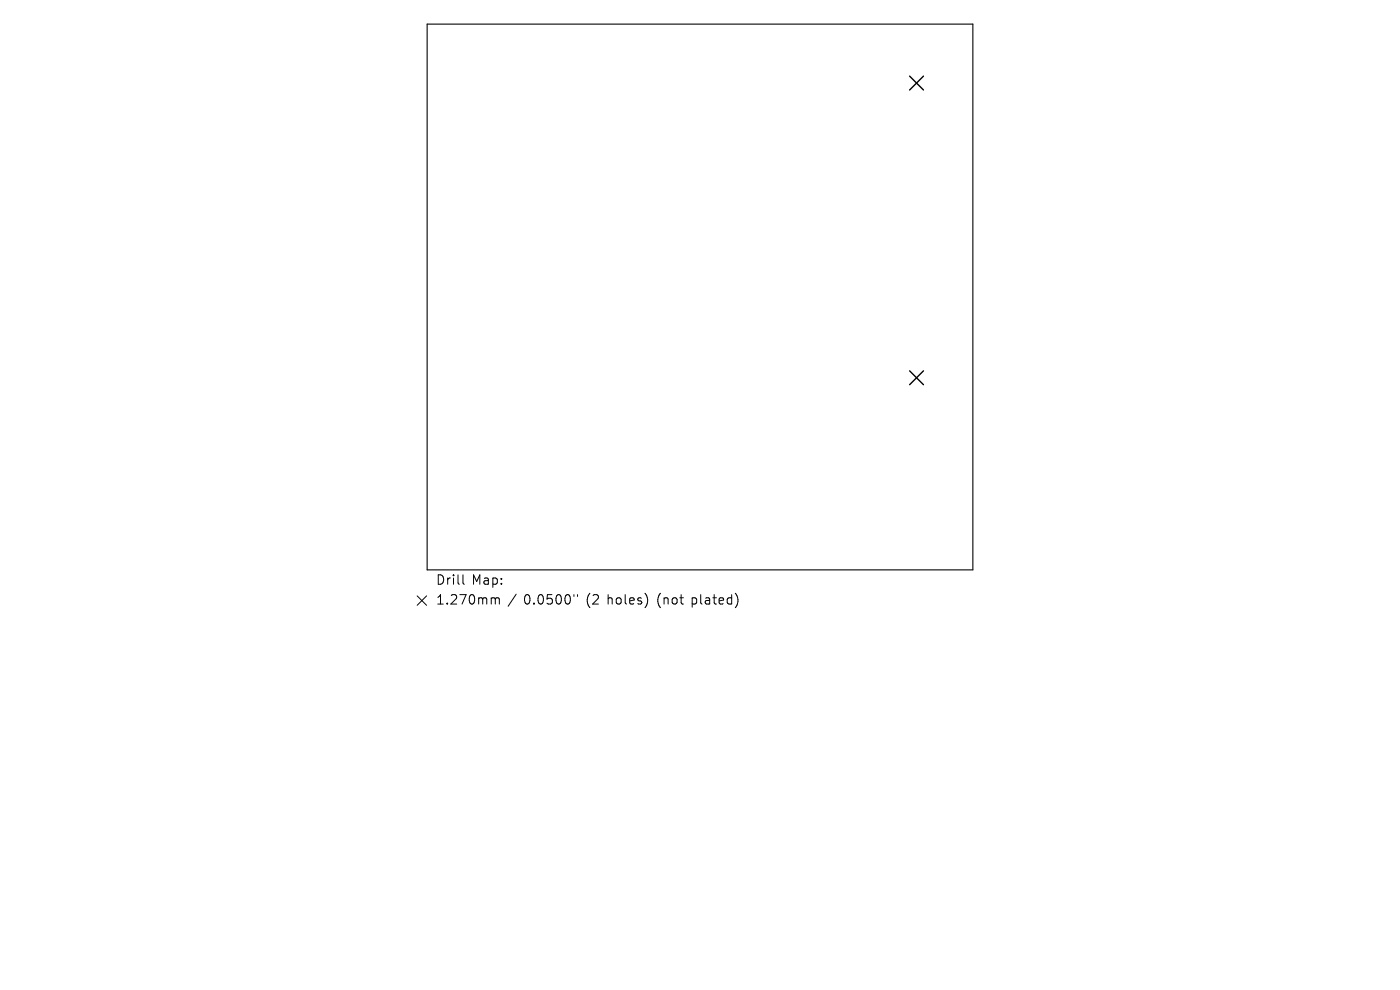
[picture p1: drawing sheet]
<svg xmlns="http://www.w3.org/2000/svg" width="297mm" height="210mm" viewBox="0 0 297 210" stroke-linecap="round" stroke-linejoin="round" font-family="sans-serif">
<defs><g id="words">
<g font-size="2.8">
<text x="92.5" y="124.5">Drill</text>
<text x="100.1" y="124.5">Map:</text>
<text x="92.5" y="128.7">1.270mm</text>
<text x="111.1" y="128.7">0.0500&quot;</text>
<text x="124.4" y="128.7">(2</text>
<text x="128.9" y="128.7">holes)</text>
<text x="139.6" y="128.7">(not</text>
<text x="147" y="128.7">plated)</text>
</g>
</g></defs>
<path d="M90.6 5.1h115.8v115.8h-115.8z" fill="none" stroke="#000" stroke-width=".23"/>
<path d="M193 16.1l2.9 3M195.9 16.1l-2.9 3M193 78.7l2.9 2.9M195.9 78.7l-2.9 2.9" fill="none" stroke="#000" stroke-width=".29"/>
<path d="M88.5 126.4l2 2M90.5 126.4l-2 2M98.2 121.9v1.8l.3 .2M104.8 126.8l.3 .3M105.1 127.1v1M105.1 127.1l.3-.3 .4 .1 .1 1.2M109.5 126l-1.7 2.6M121.8 126.1v.4M122.5 126.1v.4M137.3 126.7v1.3M156.1 125.9a2.35 2.35 0 0 1 0 2.9" fill="none" stroke="#000" stroke-width=".21"/>
<use href="#words"/>
</svg>
